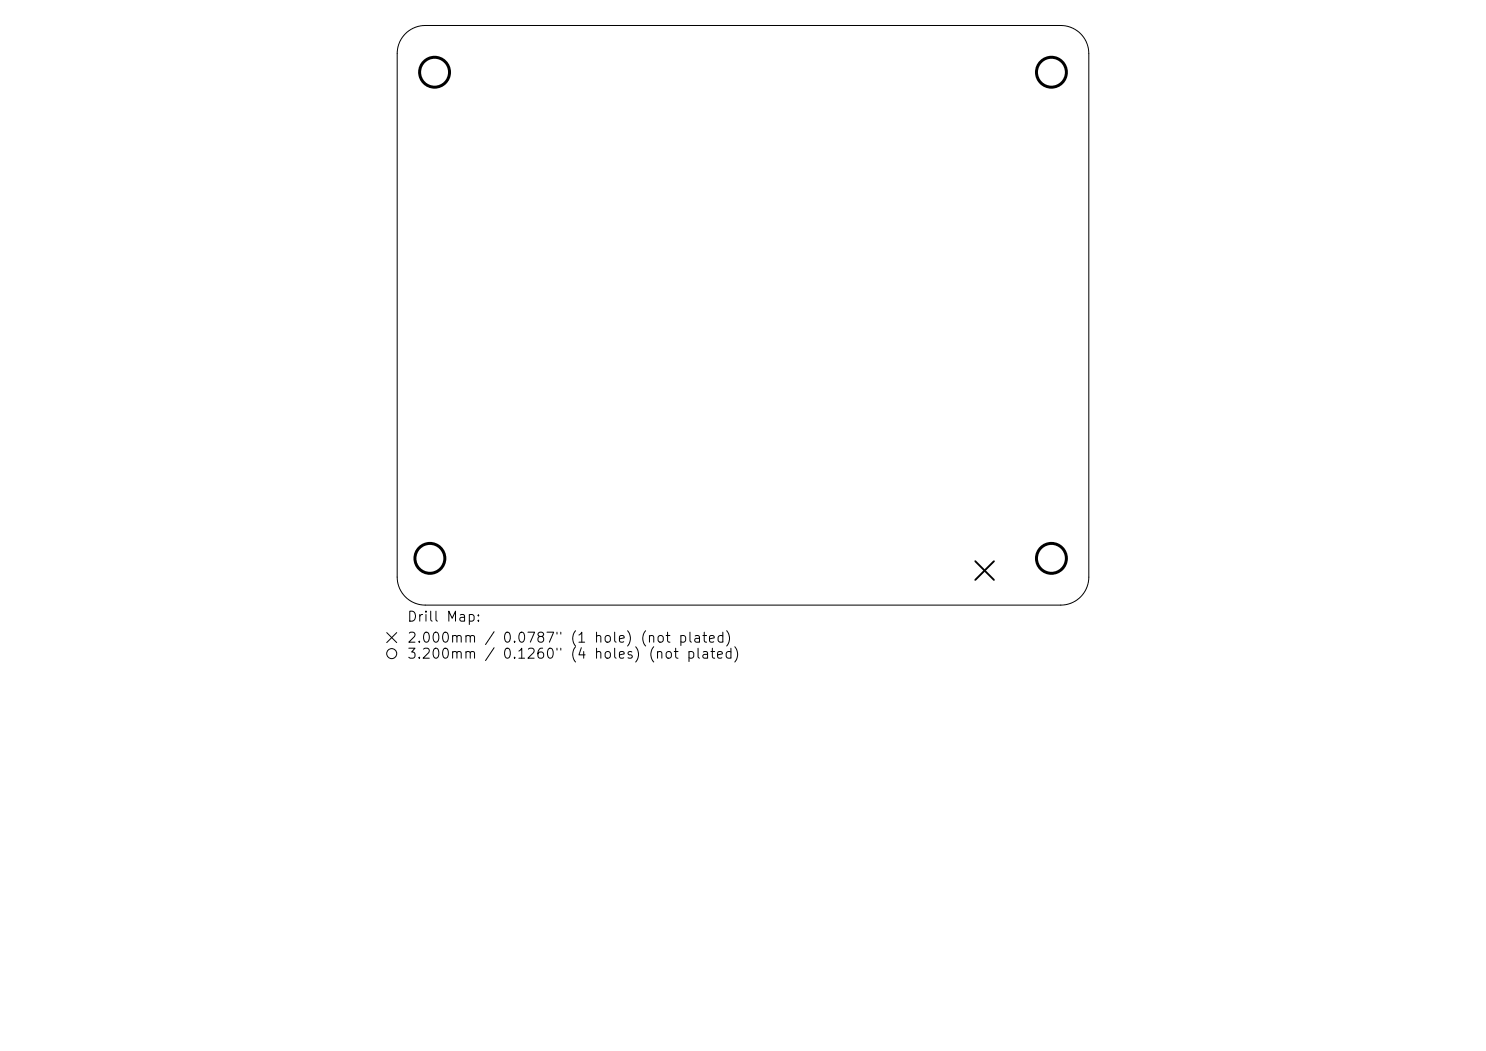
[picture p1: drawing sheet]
<svg xmlns="http://www.w3.org/2000/svg" width="297mm" height="210mm" viewBox="0 0 297 210" stroke-linecap="round" stroke-linejoin="round" font-family="sans-serif">
<defs><g id="words">
<g font-size="2">
<text x="81.2" y="124.7">Drill Map:</text>
<text x="81.2" y="128.9">2.000mm / 0.0787&quot; (1 hole) (not plated)</text>
<text x="81.2" y="132.1">3.200mm / 0.1260&quot; (4 holes) (not plated)</text>
</g>
</g></defs>
<g fill="none" stroke="#000" stroke-width=".2">
<path d="M81 6.7a5.6 5.6 0 0 1 4-1.6h127a5.6 5.6 0 0 1 5.6 5.6v104.6a5.6 5.6 0 0 1-5.6 5.6h-127a5.6 5.6 0 0 1-5.6-5.6v-104.6a5.6 5.6 0 0 1 1.6-4zM77.3 126.4l2 2M79.3 126.4l-2 2"/>
<circle cx="78.3" cy="130.6" r="1"/>
</g>
<path d="M194.9 112.1l3.8 3.8M198.7 112.1l-3.8 3.8" fill="none" stroke="#000" stroke-width=".37"/>
<g fill="none" stroke="#000" stroke-width=".6">
<circle cx="86.9" cy="14.4" r="2.99"/>
<circle cx="210.1" cy="14.4" r="2.99"/>
<circle cx="85.9" cy="111.6" r="2.99"/>
<circle cx="210.1" cy="111.6" r="2.99"/>
</g>
<use href="#words"/>
</svg>
